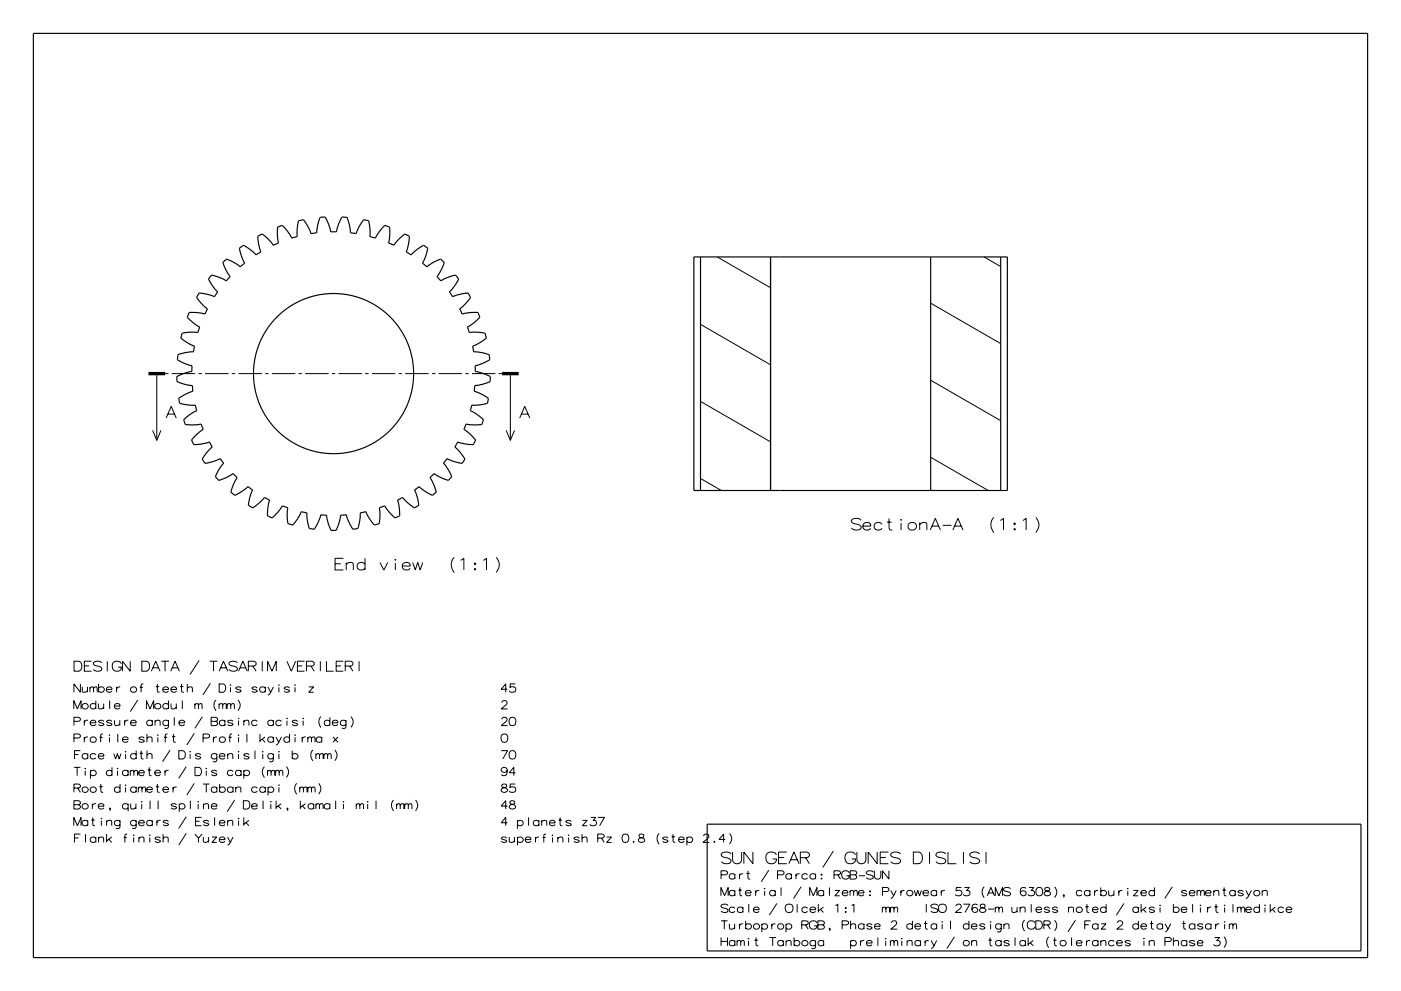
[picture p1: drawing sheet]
<svg xmlns="http://www.w3.org/2000/svg" width="420mm" height="297mm" viewBox="0 0 420 297" stroke-linecap="round" stroke-linejoin="round" font-family="sans-serif">
<g fill="none" stroke="#000" stroke-width=".3">
<path d="M215 77l16 9.2M295 77l5 2.9M210 97.2l21 12.1M279 90.9l21 12.1M47 112v20M49.5 112h1M51.5 112h7M59.5 112h1M61.5 112h7M69.5 112h1M71.5 112h7M79.5 112h1"/>
<path d="M81.5 112h7M89.5 112h1M91.5 112h7M99.5 112h1M101.5 112h7M109.5 112h1M111.5 112h7M119.5 112h1M121.5 112h7M129.5 112h1M131.5 112h7M139.5 112h1"/>
<path d="M141.5 112h7M149.5 112h1M153 112v20M279 114l21 12.1M45.8 129l1.2 3 1.2-3M49.8 125.3l1.5-3.5 1.5 3.5M50.3 124.1h2M151.8 129l1.2 3 1.2-3M155.8 125.3l1.5-3.5 1.5 3.5M156.3 124.1h2M210 120.3l21 12.1M279 137l17.2 10"/>
<path d="M210 143.4l6.2 3.6M258.2 155.9a2.06 2.06 0 0 0-3 .1 1.21 1.21 0 0 0 1.5 1 1.36 1.36 0 0 1 1.5 1.3 2.06 2.06 0 0 1-3-.1M258.7 157.7h2.3a1.23 1.23 0 0 0-1.5-1.1 1.23 1.23 0 0 0-.8 1.8 1.23 1.23 0 0 0 1.9 .3l.4-.4M264.4 157.1a1.25 1.25 0 0 0-1.9-.3 1.25 1.25 0 0 0 .1 1.9 1.47 1.47 0 0 0 1.8-.4M265.9 156.5h1.4M266.5 155.4v2.8l.2 .5 .8 .2M270.1 155.7v.2zM270.1 156.8v2.1M272.3 157.1a1.25 1.25 0 0 1 2-.3 1.25 1.25 0 0 1-.2 1.9 1.26 1.26 0 0 1-1.5-.1 1.26 1.26 0 0 1-.3-1.5zM275.7 157.2a1.57 1.57 0 0 1 2-.4l.2 2.1M275.7 156.6v2.3M278.9 158.9l1.5-3.5 1.5 3.5"/>
<path d="M279.4 157.7h2M282.6 157.4h2.6M285.7 158.9l1.5-3.5 1.5 3.5M286.2 157.7h2M298 155.1a3.3 3.3 0 0 0 0 4.5M299.9 156l.9-.6v3.5M303.9 158.6l.3-.2 .2 .3-.3 .2zM304.1 156.8l.3 .1-.2 .3-.3-.2zM306.7 156l.9-.6v3.5M310.5 155.1a3.2 3.2 0 0 1 0 4.5M100.4 169h1.7M102.9 167.3h-2.5v3.5h2.5"/>
<path d="M103.8 169.1a1.57 1.57 0 0 1 2-.4l.1 2.1M103.8 168.6v2.2M109.4 169.1a1.25 1.25 0 0 0-1.9-.3 1.25 1.25 0 0 0 .1 1.9 1.47 1.47 0 0 0 1.8-.4M109.4 167.3v3.5M113.9 168.6l1.2 2.2 1.2-2.2M118.5 167.7v.2zM118.5 168.7v2.1M120.6 169.6h2.4a1.23 1.23 0 0 0-1.6-1 1.23 1.23 0 0 0-.7 1.7 1.23 1.23 0 0 0 1.8 .4l.5-.4M123.7 168.6l.8 2.2 .7-2.2 .8 2.2 .8-2.2M136.2 167a3.3 3.3 0 0 0 0 4.6M138.1 167.9l1-.6v3.5M142.2 168.9l.3-.2 .1 .3-.3 .2z"/>
<path d="M142.2 170.5l.3-.1 .1 .3-.3 .1zM144.9 167.9l.9-.6v3.5M148.8 167a3.2 3.2 0 0 1 0 4.6M22.2 198.2h1.3a1.61 1.61 0 0 1 1.1 1.5 1.61 1.61 0 0 1-1.1 1.5h-1.3zM25.3 199.6h1.4M27.4 198.2h-2.1v3h2.1M30.5 198.6a1.76 1.76 0 0 0-2.5 .1 1.03 1.03 0 0 0 1.3 .9 1.17 1.17 0 0 1 1.2 1.1 1.76 1.76 0 0 1-2.5-.1M32.2 198.2v3M36.4 198.9a1.49 1.49 0 0 0-2.2-.4 1.49 1.49 0 0 0-.2 2.1 1.49 1.49 0 0 0 2.1 .2l.3-.8h-1M39 198.2v3l-2.3-3v3M42.5 198.2h1.4a1.61 1.61 0 0 1 1 1.5 1.61 1.61 0 0 1-1 1.5h-1.4zM48.3 198.2h2.3"/>
<path d="M49.5 198.2v3M59.7 197.9l-2.7 4.2M62.8 198.2h2.4M64 198.2v3M71.2 198.6a1.77 1.77 0 0 0-2.6 .1 1.03 1.03 0 0 0 1.3 .9 1.17 1.17 0 0 1 1.3 1.1 1.77 1.77 0 0 1-2.6-.1M74.5 199.6h1.7l.6-.5v-.5l-.7-.4h-1.6v3M75.8 199.6l1 1.6M78.6 198.2v3M86 198.2l1.3 3 1.3-3M89.2 199.6h1.4M91.3 198.2h-2.1v3h2.1M91.9 199.6h1.7l.6-.5v-.5l-.7-.4h-1.6v3"/>
<path d="M93.2 199.6l1 1.6M96 198.2v3M97.9 198.2v3h2.1M100.8 199.6h1.4M102.9 198.2h-2.1v3h2.1M103.5 199.6h1.7l.6-.5v-.5l-.7-.4h-1.6v3M104.8 199.6l1 1.6M107.6 198.2v3M22.1 212.5v-2.5l1.1 2.5 1.1-2.5v2.5M22.2 216.2h1.4l.5-.4v-.4l-.6-.4h-1.3v2.5M24.1 205v2.5l-1.9-2.5v2.5M24.7 205.9l.1 1.4a1.13 1.13 0 0 0 1.4-.3"/>
<path d="M25.3 215.9v1.6M26.2 205.9v1.6M26.4 215.9a.92 .92 0 0 0-1.1 .6M27 206.3l.5-.4 .4 .1 .1 .3 .9-.4 .2 .4v1.2M27 205.9v1.6M27 216.6h1.7a.88 .88 0 0 0-1.1-.7 .88 .88 0 0 0-.5 1.2 .88 .88 0 0 0 1.3 .3l.3-.3M28 206.3v1.2M28.7 211.2a.91 .91 0 0 0-1.3-.2 .91 .91 0 0 0 0 1.4 .91 .91 0 0 0 1.3-.3M28.7 210v2.5M29.5 210.9l.1 1.4a1.14 1.14 0 0 0 1.5-.3M29.5 206.2a.93 .93 0 0 1 1.4-.3 .93 .93 0 0 1 0 1.5 .93 .93 0 0 1-1.4-.3M29.5 205v2.5"/>
<path d="M30.9 220l-.6 .1-.1 .3v2.1M31.1 210.9v1.6M31.2 216.2a.95 .95 0 0 0-1.7 .1l.4 .2a1.19 1.19 0 0 1 1.3 .7l-1.1 .3-.6-.4M31.9 206.6h1.7a.88 .88 0 0 0-1.2-.7 .88 .88 0 0 0-.5 1.2 .88 .88 0 0 0 1.3 .3l.4-.3M32.9 210v2.5M33.6 216.2a.95 .95 0 0 0-1.6 .1l.3 .2a1.19 1.19 0 0 1 1.3 .7l-1 .3-.6-.4M34.3 211.6h1.7a.88 .88 0 0 0-1.1-.7 .88 .88 0 0 0-.6 1.2 .88 .88 0 0 0 1.4 .3l.3-.3M34.3 215.9l.2 1.4a1.14 1.14 0 0 0 1.4-.3M34.9 205.9v1.6M35.3 220v2.5M35.9 215.9v1.6M36 205.9a.92 .92 0 0 0-1.1 .6"/>
<path d="M37.4 215.9v1.6M38.5 215.9a.92 .92 0 0 0-1.1 .6M39.1 216.6h1.7a.88 .88 0 0 0-1.1-.7 .88 .88 0 0 0-.5 1.2 .88 .88 0 0 0 1.3 .3l.3-.3M41.3 209.8l-2.2 3.5M41.9 206h.9M43 205l-.6 .1-.1 .3v2.1M43.9 212.5v-2.5l1.1 2.5 1.1-2.5v2.5M44.1 220v2.5M45.4 201.2l1.3-3 1.3 3M45.7 216.2a.91 .91 0 0 0-1.4-.2 .91 .91 0 0 0 0 1.4 .91 .91 0 0 0 1.4-.3M45.7 215.9v1.6M45.8 200.1h1.7"/>
<path d="M46.5 216.3a1.11 1.11 0 0 1 1.4-.3l.1 1.5M46.5 215.9v1.6M46.7 205.8h1M47.2 205v2l.1 .3 .5 .2M48.8 206.6h1.7a.88 .88 0 0 0-1.1-.7 .88 .88 0 0 0-.5 1.2 .88 .88 0 0 0 1.3 .3l.3-.3M50.2 220l-.5 .1-.2 .3v2.1M50.5 211.2a.91 .91 0 0 0-1.4-.2 .91 .91 0 0 0 0 1.4 .91 .91 0 0 0 1.4-.3M50.5 216.2a.91 .91 0 0 0-1.4-.2 .91 .91 0 0 0 0 1.4 .91 .91 0 0 0 1.4-.3M50.5 215.9l-.1 2.2-.4 .2-.7-.1M50.5 210v2.5M51.2 201.2l1.3-3 1.3 3M51.2 206.6h1.7a.88 .88 0 0 0-1.1-.7 .88 .88 0 0 0-.5 1.2 .88 .88 0 0 0 1.3 .3l.3-.3"/>
<path d="M51.3 210.9l.1 1.4a1.14 1.14 0 0 0 1.4-.3M51.6 200.1h1.8M52 220v2l.1 .3 .6 .2M52.2 215v2.5M52.8 210.9v1.6M53.7 216.6h1.6a.88 .88 0 0 0-1.1-.7 .88 .88 0 0 0-.5 1.2 .88 .88 0 0 0 1.3 .3l.3-.3M54 205.8h1M54.4 205v2l.1 .3 .6 .2M54.7 210v2.5M56.2 206.3a1.13 1.13 0 0 1 1.4-.3l.1 1.5M56.2 205v2.5M58.3 219.8l-2.3 3.5"/>
<path d="M58.4 211.3l.6-.4 .4 .1 .1 .3 .8-.4 .3 .4v1.2M58.4 210.9v1.6M59.5 211.3v1.2M60.7 214.8l-2.3 3.5M63.1 204.8l-2.3 3.5M63.3 215h1.4l.5 .4v.4l-.5 .4 .5 .5v.4l-.3 .2-1.6 .2zM63.3 216.2h1.4M64.8 209.8a2.33 2.33 0 0 0 0 3.2M65.7 211.3l.5-.4 .4 .1 .2 .3 .8-.4 .2 .4v1.2M65.7 210.9v1.6M65.7 201.2l1.3-3 1.3 3M66.1 200.1h1.8"/>
<path d="M66.8 211.3v1.2M66.8 207.5a1.33 1.33 0 0 0 .9-1.3 1.33 1.33 0 0 0-.9-1.2h-1.1v2.5h1.1M67.4 216.2a.91 .91 0 0 0-1.3-.2 .91 .91 0 0 0 0 1.4 .91 .91 0 0 0 1.3-.3M67.4 215.9v1.6M68.1 211.3l.6-.4 .4 .1 .1 .3 .8-.4 .3 .4v1.2M68.1 210.9v1.6M69.1 205.2v.2zM69.1 206v1.5M69.2 211.3v1.2M69.6 220l-.6 .1-.1 .3v2.1M69.9 216.2a.95 .95 0 0 0-1.7 .1l.4 .2a1.19 1.19 0 0 1 1.3 .7l-1 .3-.7-.4M71.4 209.8a2.29 2.29 0 0 1 0 3.2"/>
<path d="M71.5 201.2l1.3-3 1.3 3M71.5 215.2v.2zM71.5 216v1.5M71.9 200.1h1.8M72.3 206.2a.95 .95 0 0 0-1.6 .1l.3 .2a1.18 1.18 0 0 1 1.3 .7l-.3 .2a1.08 1.08 0 0 1-1.3-.3M73.1 216.3a1.11 1.11 0 0 1 1.4-.3l.1 1.5M73.1 215.9v1.6M74 220v2.5M77.1 206.2a.95 .95 0 0 0-1.6 .1l.3 .2a1.18 1.18 0 0 1 1.3 .7l-.3 .2a1.08 1.08 0 0 1-1.3-.3M77.1 216.2a.91 .91 0 0 0-1.4-.2 .91 .91 0 0 0 0 1.4 .91 .91 0 0 0 1.4-.3M77.9 220v2.5M79.5 206.2a.91 .91 0 0 0-1.3-.2 .91 .91 0 0 0 0 1.4 .91 .91 0 0 0 1.3-.3"/>
<path d="M79.5 205.9v1.6M80.2 201.2v-3l1.3 3 1.3-3v3M80.3 205.9l.9 1.6M82 205.9l-1.1 2-.6 .4M82 216.2a.91 .91 0 0 0-1.4-.2 .91 .91 0 0 0 0 1.4 .91 .91 0 0 0 1.4-.3M82 215.9v1.6M83.6 205.2v.2zM83.6 206v1.5M84.4 216.2a.91 .91 0 0 0-1.4-.2 .91 .91 0 0 0 0 1.4 .91 .91 0 0 0 1.4-.3M86 215.2v.2zM86 216v1.5M86.8 206.2a.95 .95 0 0 0-1.6 .1l.3 .2a1.18 1.18 0 0 1 1.3 .7l-.3 .2a1.08 1.08 0 0 1-1.3-.3"/>
<path d="M86.8 220v2.5M88.5 205.2v.2zM88.5 206v1.5M89.2 216.2a.95 .95 0 0 0-1.6 .1l.3 .2a1.18 1.18 0 0 1 1.3 .7l-1 .3-.6-.4M90.8 215.3h.2zM90.9 216v1.5M92.6 205.9h1.4l-1.4 1.6h1.4M96.2 214.8a2.32 2.32 0 0 0 0 3.2M98.9 216.2a.91 .91 0 0 0-1.4-.2 .91 .91 0 0 0 0 1.4 .91 .91 0 0 0 1.4-.3M98.9 215v2.5M99.6 216.6h1.7a.88 .88 0 0 0-1.1-.7 .88 .88 0 0 0-.5 1.2 .88 .88 0 0 0 1.3 .3l.3-.3M103.7 216.2a.91 .91 0 0 0-1.3-.2 .91 .91 0 0 0 0 1.4 .91 .91 0 0 0 1.3-.3"/>
<path d="M103.7 215.9l-.1 2.2-.4 .2-.7-.1M105.2 214.8a2.28 2.28 0 0 1 0 3.2M150.4 210.6v-.1a.84 .84 0 0 1 .9-.6 .84 .84 0 0 1 .7 .6l-.4 .8-1.4 1.2h2M150.4 215.6v-.1a.84 .84 0 0 1 .9-.6 .84 .84 0 0 1 .7 .6l-.4 .8-1.4 1.2h2M152.1 206.6h-1.9l1.4-1.6v2.5M153 215.1a1.25 1.25 0 0 1 1.7 .8 1.25 1.25 0 0 1-.9 1.6h-.3a1.46 1.46 0 0 1-.5-2.4zM154.5 205h-1.5l-.1 1.1a.96 .96 0 0 1 1.4-.2 .96 .96 0 0 1 0 1.4l-.5 .2a.86 .86 0 0 1-1.1-.5M22.2 221.2h1.4l.5-.4v-.4l-.6-.4h-1.3v2.5M22.2 236.2h1.4l.5-.4v-.4l-.6-.4h-1.3v2.5M22.2 240h1.3l.6 .4v.4l-.5 .4 .5 .5v.4l-.3 .2-1.6 .2zM22.2 230h1.9M22.3 226.1h1.2"/>
<path d="M23.1 230v2.5M23.3 236.2l.8 1.3M24.1 225h-1.8v2.5M25.3 220.9v1.6M25.5 230.2v.2zM25.5 231v1.5M26.3 226.2a.91 .91 0 0 0-1.4-.2 .91 .91 0 0 0 0 1.4 .91 .91 0 0 0 1.4-.3M26.3 225.9v1.6M26.4 220.9a.92 .92 0 0 0-1.1 .6M27.1 231.2a.93 .93 0 0 1 1.4-.3 .93 .93 0 0 1 0 1.5 .93 .93 0 0 1-1.4-.3M27.1 230.9v2.5M28.7 226.2a.91 .91 0 0 0-1.3-.2 .91 .91 0 0 0 0 1.4 .91 .91 0 0 0 1.3-.3"/>
<path d="M29.5 226.6h1.7a.88 .88 0 0 0-1.2-.7 .88 .88 0 0 0-.5 1.2 .88 .88 0 0 0 1.3 .3l.4-.3M29.8 235.8h1M29.8 221h1M30.2 235v2l.1 .3 .6 .2M32.8 220.2v.2zM32.8 221v1.5M33.6 231.2a.91 .91 0 0 0-1.4-.2 .91 .91 0 0 0 0 1.4 .91 .91 0 0 0 1.4-.3M33.6 230v2.5M34.1 225.9l.6 1.6 .5-1.6 .5 1.6 .6-1.6M35.2 230.2v.2zM35.2 231v1.5M36 236.2a.91 .91 0 0 0-1.4-.2 .91 .91 0 0 0 0 1.4 .91 .91 0 0 0 1.4-.3"/>
<path d="M36 235v2.5M36.7 221.6h1.7a.88 .88 0 0 0-1.1-.7 .88 .88 0 0 0-.5 1.2 .88 .88 0 0 0 1.3 .3l.3-.3M37.6 225.3h.1zM37.6 235.3h.1zM37.6 226v1.5M37.6 236v1.5M38.4 231.2a.91 .91 0 0 0-1.4-.2 .91 .91 0 0 0 0 1.4 .91 .91 0 0 0 1.4-.3M38.4 230.9v1.6M39.1 231.3l.5-.4 .4 .1 .1 .3 .9-.4 .2 .4v1.2M39.1 230.9v1.6M40.1 231.3v1.2M40.8 226.2a.91 .91 0 0 0-1.3-.2 .91 .91 0 0 0 0 1.4 .91 .91 0 0 0 1.3-.3"/>
<path d="M40.8 236.2a.91 .91 0 0 0-1.3-.2 .91 .91 0 0 0 0 1.4 .91 .91 0 0 0 1.3-.3M40.8 225v2.5M40.8 235.9v1.6M41.5 236.3l.5-.4 .4 .1 .2 .3 .8-.4 .3 .4v1.2M41.5 235.9v1.6M41.6 231.6h1.7a.88 .88 0 0 0-1.2-.7 .88 .88 0 0 0-.5 1.2 .88 .88 0 0 0 1.3 .3l.4-.3M41.9 225.8h1M42.3 225v2l.1 .3 .6 .2M42.6 236.3v1.2M43.3 221.2a.95 .95 0 0 0-1.7 .1l.4 .2a1.19 1.19 0 0 1 1.3 .7l-.4 .2a1.07 1.07 0 0 1-1.3-.3M44 236.6h1.7a.88 .88 0 0 0-1.2-.7 .88 .88 0 0 0-.5 1.2 .88 .88 0 0 0 1.3 .3l.4-.3M44.1 221.3a1.13 1.13 0 0 1 1.4-.3l.1 1.5"/>
<path d="M44.1 226.3a1.13 1.13 0 0 1 1.4-.3l.1 1.5M44.1 225v2.5M44.3 230.8h1M44.7 230v2l.2 .3 .5 .2M45 240v2.5M46.4 231.6h1.7a.88 .88 0 0 0-1.1-.7 .88 .88 0 0 0-.6 1.2 .88 .88 0 0 0 1.4 .3l.3-.3M46.7 235.8h1M47.2 235v2l.1 .3 .5 .2M47.3 220.2v.2zM47.3 221v1.5M47.4 240v2.5M48.8 236.6h1.7a.88 .88 0 0 0-1.1-.7 .88 .88 0 0 0-.5 1.2 .88 .88 0 0 0 1.3 .3l.3-.3"/>
<path d="M49.2 221h.9M49.5 230.9v1.6M50.5 230.9a.91 .91 0 0 0-1 .6M51 224.8l-2.3 3.5M51.6 220.8h1M51.9 235.9v1.6M53 235.9a.91 .91 0 0 0-1.1 .6M53.6 225h1.1a1.34 1.34 0 0 1 .9 1.2 1.34 1.34 0 0 1-.9 1.3h-1.1zM55.8 229.8l-2.2 3.5M57 225.2v.2zM57 226v1.5M57.1 240v2.5"/>
<path d="M58.3 234.8l-2.3 3.5M59.5 232.5a1.33 1.33 0 0 0 .9-1.3 1.33 1.33 0 0 0-.8-1.2h-1.1v2.5h1.1M60.2 226.2a.95 .95 0 0 0-1.6 .1l.3 .2a1.19 1.19 0 0 1 1.3 .7l-.3 .2a1.08 1.08 0 0 1-1.3-.3M60.9 221.2h1.4l.5-.4v-.4l-.6-.4h-1.3v2.5M60.9 235h1.9M61.8 230.2v.2zM61.8 231v1.5M61.8 235v2.5M64 220.9v1.6M65 226.2a.91 .91 0 0 0-1.3-.2 .91 .91 0 0 0 0 1.4 .91 .91 0 0 0 1.3-.3M65 225.9l-.1 2.2-.4 .2-.7-.1M65 231.2a.95 .95 0 0 0-1.6 .1l.3 .2a1.18 1.18 0 0 1 1.3 .7l-1 .3-.6-.4"/>
<path d="M65 236.2a.91 .91 0 0 0-1.3-.2 .91 .91 0 0 0 0 1.4 .91 .91 0 0 0 1.3-.3M65 235.9v1.6M65.1 220.9a.91 .91 0 0 0-1.1 .6M65.8 226.6h1.6a.88 .88 0 0 0-1.1-.7 .88 .88 0 0 0-.5 1.2 .88 .88 0 0 0 1.3 .3l.3-.3M65.8 236.2a.93 .93 0 0 1 1.4-.3 .93 .93 0 0 1 0 1.5 .93 .93 0 0 1-1.4-.3M65.8 235v2.5M68.2 226.3a1.13 1.13 0 0 1 1.5-.3l.1 1.5M68.2 225.9v1.6M68.5 221h1M69.9 231.2a.91 .91 0 0 0-1.4-.2 .91 .91 0 0 0 0 1.4 .91 .91 0 0 0 1.4-.3M69.9 236.2a.91 .91 0 0 0-1.4-.2 .91 .91 0 0 0 0 1.4 .91 .91 0 0 0 1.4-.3M69.9 235.9v1.6"/>
<path d="M70.3 239.8l-2.2 3.5M70.7 236.3a1.13 1.13 0 0 1 1.4-.3l.1 1.5M70.7 235.9v1.6M71.4 225.3h.2zM71.5 220.2v.2zM71.5 221v1.5M71.5 226v1.5M72.3 231.2a.91 .91 0 0 0-1.4-.2 .91 .91 0 0 0 0 1.4 .91 .91 0 0 0 1.4-.3M72.3 230.9v1.6M73.1 231.2a.93 .93 0 0 1 1.4-.3 .93 .93 0 0 1 0 1.5 .93 .93 0 0 1-1.4-.3M73.1 230.9v2.5M74.7 226.2a.95 .95 0 0 0-1.6 .1l.3 .2a1.19 1.19 0 0 1 1.3 .7l-.3 .2a1.08 1.08 0 0 1-1.3-.3"/>
<path d="M76.4 225v2.5M77.1 236.2a.91 .91 0 0 0-1.4-.2 .91 .91 0 0 0 0 1.4 .91 .91 0 0 0 1.4-.3M78.6 221.5l.9 1M78.7 225.3h.2zM78.8 226v1.5M78.9 240v2.5M79.3 229.8a2.32 2.32 0 0 0 0 3.2M79.5 220.9l-1.6 1.1M79.5 236.2a.91 .91 0 0 0-1.3-.2 .91 .91 0 0 0 0 1.4 .91 .91 0 0 0 1.3-.3M79.5 235.9v1.6M80.2 231.3l.6-.4 .4 .1 .1 .3 .8-.4 .3 .4v1.2M80.2 230.9v1.6"/>
<path d="M80.3 236.2a.93 .93 0 0 1 1.5-.3 .93 .93 0 0 1 0 1.5 .93 .93 0 0 1-1.5-.3M80.3 235.9v2.5M81.3 231.3v1.2M82 221.2a.91 .91 0 0 0-1.4-.2 .91 .91 0 0 0 0 1.4 .91 .91 0 0 0 1.4-.3M82 226.2a.91 .91 0 0 0-1.4-.2 .91 .91 0 0 0 0 1.4 .91 .91 0 0 0 1.4-.3M82 225.9l-.2 2.2-.4 .2-.6-.1M82 220.9v1.6M82.6 231.3l.6-.4 .4 .1 .1 .3 .8-.4 .3 .4v1.2M82.6 230.9v1.6M82.7 220.9l.9 1.6M82.8 240v2.5M83.5 225.3h.2z"/>
<path d="M83.5 235.3h.2zM83.6 226v1.5M83.6 236v1.5M83.7 231.3v1.2M84.4 220.9l-1.1 2-.6 .4M85.9 229.8a2.28 2.28 0 0 1 0 3.2M86.8 221.2a.91 .91 0 0 0-1.4-.2 .91 .91 0 0 0 0 1.4 .91 .91 0 0 0 1.4-.3M87.6 226.2a.93 .93 0 0 1 1.4-.3 .93 .93 0 0 1 0 1.5 .93 .93 0 0 1-1.4-.3M87.6 225v2.5M88.5 220.2v.2zM88.5 221v1.5M89 234.8a2.33 2.33 0 0 0 0 3.2"/>
<path d="M89.9 236.3l.5-.4 .4 .1 .2 .3 .8-.4 .2 .4v1.2M89.9 235.9v1.6M90 240v2.5M90.6 220.9v1.6M91 236.3v1.2M91.7 220.9a.91 .91 0 0 0-1.1 .6M92.3 221.3l.5-.4 .4 .1 .2 .3 .8-.4 .3 .4v1.2M92.3 236.3l.5-.4 .4 .1 .2 .3 .8-.4 .3 .4v1.2M92.3 220.9v1.6M92.3 235.9v1.6M93.4 221.3v1.2M93.4 236.3v1.2"/>
<path d="M93.8 224.8a2.32 2.32 0 0 0 0 3.2M94.7 226.3l.6-.4 .4 .1 .1 .3 .8-.4 .3 .4v1.2M94.7 225.9v1.6M95.5 234.8a2.29 2.29 0 0 1 0 3.2M95.8 226.3v1.2M96.5 221.2a.91 .91 0 0 0-1.4-.2 .91 .91 0 0 0 0 1.4 .91 .91 0 0 0 1.4-.3M96.5 220.9v1.6M97.1 226.3l.6-.4 .4 .1 .1 .3 .8-.4 .3 .4v1.2M97.1 225.9v1.6M98.2 226.3v1.2M99.8 220.9l1.5 1.6M100.4 224.8a2.28 2.28 0 0 1 0 3.2"/>
<path d="M100.6 240v2.5M101.3 220.9l-1.5 1.6M112.7 240v2.5M118 239.8a2.32 2.32 0 0 0 0 3.2M124.6 239.8a2.28 2.28 0 0 1 0 3.2M150.2 225h2l-1.5 2.5M150.6 220.1a1.26 1.26 0 0 1 1.7 .8 1.26 1.26 0 0 1-.9 1.6 1.31 1.31 0 0 1-1.3-.9 1.31 1.31 0 0 1 .5-1.5zM150.6 235.1l-.1 .7 1.5 .7a.92 .92 0 0 1-.6 1 .92 .92 0 0 1-1.2-.6l.4-.7 1.1-.3 .2-.6a1.04 1.04 0 0 0-1.3-.2zM152.1 230.8a.87 .87 0 0 0-1.1-.8 .87 .87 0 0 0-.6 1.1 .94 .94 0 0 0 .9 .4 .94 .94 0 0 0 .8-.7 1.25 1.25 0 0 1-1.2 1.7l-.5-.4M153 225.1a1.25 1.25 0 0 1 1.7 .8 1.25 1.25 0 0 1-.9 1.6h-.3a1.46 1.46 0 0 1-.5-2.4zM154.5 235h-1.5l-.1 1.1a.96 .96 0 0 1 1.4-.2 .96 .96 0 0 1 0 1.4l-.5 .2a.86 .86 0 0 1-1.1-.5M154.5 231.6h-1.8l1.3-1.6v2.5"/>
<path d="M22.1 247.5v-2.5l1.1 2.5 1.1-2.5v2.5M22.2 241.2h1.4M22.3 251.1h1.2M24.1 250h-1.8v2.5M25.6 250v2.5M26.3 246.2a.91 .91 0 0 0-1.4-.2 .91 .91 0 0 0 0 1.4 .91 .91 0 0 0 1.4-.3M26.3 245.9v1.6M27.4 245.8h1M27.7 240.9v1.6M27.8 245v2l.1 .3 .6 .2M28.7 251.2a.91 .91 0 0 0-1.3-.2 .91 .91 0 0 0 0 1.4 .91 .91 0 0 0 1.3-.3M28.7 250.9v1.6"/>
<path d="M28.8 240.9a.91 .91 0 0 0-1.1 .6M29.5 241.6h1.7a.88 .88 0 0 0-1.2-.7 .88 .88 0 0 0-.5 1.2 .88 .88 0 0 0 1.3 .3l.4-.3M29.5 251.3a1.11 1.11 0 0 1 1.5-.3l.1 1.5M29.5 250.9v1.6M30.3 245.3h.2zM30.4 246v1.5M32 246.3a1.13 1.13 0 0 1 1.4-.3l.1 1.5M32 245.9v1.6M32 250v2.5M32.6 251.5l.9 1M33.1 242.3l-.2 .2-.1-.2h.3l-.3 .6M33.5 250.9l-1.5 1.1"/>
<path d="M36 246.2a.91 .91 0 0 0-1.4-.2 .91 .91 0 0 0 0 1.4 .91 .91 0 0 0 1.4-.3M36 245.9l-.1 2.2-.4 .2-.7-.1M37.1 251h.9M38.1 250l-.5 .1-.2 .3v2.1M38.4 241.2a.91 .91 0 0 0-1.4-.2 .91 .91 0 0 0 0 1.4 .91 .91 0 0 0 1.4-.3M38.4 240.9v2.3M39.2 240.9l.1 1.4a1.14 1.14 0 0 0 1.4-.3M40 250.3h.1zM40.1 251v1.5M40.7 240.9v1.6M40.8 246.2a.91 .91 0 0 0-1.3-.2 .91 .91 0 0 0 0 1.4 .91 .91 0 0 0 1.3-.3M40.8 245.9l-.1 2.2-.4 .2-.7-.1"/>
<path d="M41.6 246.6h1.7a.88 .88 0 0 0-1.2-.7 .88 .88 0 0 0-.5 1.2 .88 .88 0 0 0 1.3 .3l.4-.3M41.6 251.3a1.11 1.11 0 0 1 1.4-.3l.2 1.5M41.6 250.9v1.6M42.4 240.3h.2zM42.5 241v1.5M44.9 250.2v.2zM44.9 251v1.5M45.7 246.2a.91 .91 0 0 0-1.4-.2 .91 .91 0 0 0 0 1.4 .91 .91 0 0 0 1.4-.3M45.7 245.9v1.6M47 245.9v1.6M48.1 251.2a.95 .95 0 0 0-1.6 .1l.3 .2a1.18 1.18 0 0 1 1.3 .7l-.3 .2a1.08 1.08 0 0 1-1.3-.3M48.1 245.9a.92 .92 0 0 0-1.1 .6"/>
<path d="M48.9 251.3a1.11 1.11 0 0 1 1.4-.3l.1 1.5M48.9 250v2.5M50.5 246.2a.95 .95 0 0 0-1.6 .1l.3 .2a1.19 1.19 0 0 1 1.3 .7l-1 .3-.6-.4M52.9 241.2a.95 .95 0 0 0-1.6 .1l.3 .2a1.19 1.19 0 0 1 1.3 .7l-.3 .2a1.08 1.08 0 0 1-1.3-.3M53.7 241.2a.93 .93 0 0 1 1.4-.3 .93 .93 0 0 1 0 1.5 .93 .93 0 0 1-1.4-.3M53.7 240.9v2.5M55.8 244.8l-2.2 3.5M55.8 249.8l-2.2 3.5M58.4 250l1.1 1.2 1.1-1.2M58.6 246.1h1.2M59.3 240.3h.2zM59.4 241v1.5"/>
<path d="M59.5 251.2v1.3M60.4 245h-1.8v2.5h1.8M61 250.9l.1 1.4a1.13 1.13 0 0 0 1.4-.3M61 241.3a1.12 1.12 0 0 1 1.4-.3l.1 1.5M61 240.9v1.6M62.5 250.9v1.6M62.6 246.2a.95 .95 0 0 0-1.6 .1l.3 .2a1.19 1.19 0 0 1 1.3 .7l-1 .3-.6-.4M63.3 241.6h1.7a.88 .88 0 0 0-1.1-.7 .88 .88 0 0 0-.5 1.2 .88 .88 0 0 0 1.3 .3l.3-.3M63.5 250.9h1.5l-1.5 1.6h1.5M64.3 245v2.5M65.8 246.6h1.6a.88 .88 0 0 0-1.1-.7 .88 .88 0 0 0-.5 1.2 .88 .88 0 0 0 1.3 .3l.3-.3M65.8 251.6h1.6a.88 .88 0 0 0-1.1-.7 .88 .88 0 0 0-.5 1.2 .88 .88 0 0 0 1.3 .3l.3-.3"/>
<path d="M68.2 250.9l.9 1.6M68.2 246.3a1.13 1.13 0 0 1 1.5-.3l.1 1.5M68.2 245.9v1.6M69.9 250.9l-1.1 2-.6 .4M71.5 245.2v.2zM71.5 246v1.5M73.1 245v2.5M73.7 246.5l.9 1M74.1 242.5a1.34 1.34 0 0 0 .8-1.3 1.34 1.34 0 0 0-.8-1.2h-1.1v2.5h1.1M74.6 245.9l-1.5 1.1M75.4 241.6h1.7a.88 .88 0 0 0-1.1-.7 .88 .88 0 0 0-.5 1.2 .88 .88 0 0 0 1.3 .3l.3-.3M81.2 240.2v.2z"/>
<path d="M81.2 241v1.5M83.4 241.5l.9 1M84.3 240.9l-1.5 1.1M86.3 242.3l-.2 .2-.1-.2h.3l-.2 .6M90.7 241.5l.9 1M91.6 240.9l-1.6 1.1M94.1 241.2a.91 .91 0 0 0-1.4-.2 .91 .91 0 0 0 0 1.4 .91 .91 0 0 0 1.4-.3M94.1 240.9v1.6M94.7 241.3l.6-.4 .4 .1 .1 .3 .8-.4 .3 .4v1.2M94.7 240.9v1.6M95.8 241.3v1.2M98.9 241.2a.91 .91 0 0 0-1.4-.2 .91 .91 0 0 0 0 1.4 .91 .91 0 0 0 1.4-.3"/>
<path d="M98.9 240.9v1.6M102.9 240.3h.1zM103 241v1.5M106.8 241.3l.6-.4 .4 .1 .1 .3 .8-.4 .3 .4v1.2M106.8 240.9v1.6M107.9 241.3v1.2M110.1 240.3h.2zM110.2 241v1.5M118.9 241.3l.6-.4 .4 .1 .1 .3 .8-.4 .3 .4v1.2M118.9 240.9v1.6M120 241.3v1.2M121.3 241.3l.6-.4 .4 .1 .1 .3 .8-.4 .3 .4v1.2"/>
<path d="M121.3 240.9v1.6M122.4 241.3v1.2M151.9 251.2a.95 .95 0 0 0-1.6 .1l.3 .2a1.19 1.19 0 0 1 1.3 .7l-.3 .2a1.07 1.07 0 0 1-1.3-.3M152.1 241.6h-1.9l1.4-1.6v2.5M152.1 246.6h-1.9l1.4-1.6v2.5M152.7 250.9l.1 1.4a1.13 1.13 0 0 0 1.4-.3M153 240.1l-.1 .5 .2 .3 1.3 .6a.92 .92 0 0 1-.6 1.1 .92 .92 0 0 1-1.1-.7l.4-.7 1-.3 .2-.6a1.03 1.03 0 0 0-1.3-.2zM154.2 250.9v1.6M155.1 246.2a.93 .93 0 0 1 1.4-.3 .93 .93 0 0 1 0 1.5 .93 .93 0 0 1-1.4-.3M155.1 251.2a.93 .93 0 0 1 1.4-.3 .93 .93 0 0 1 0 1.5 .93 .93 0 0 1-1.4-.3M155.1 245.9v2.5M155.1 250.9v2.5"/>
<path d="M157.5 251.6h1.7a.88 .88 0 0 0-1.2-.7 .88 .88 0 0 0-.5 1.2 .88 .88 0 0 0 1.3 .3l.4-.3M158.5 245v2.5M160.5 250.9v1.6M161.6 246.2a.91 .91 0 0 0-1.4-.2 .91 .91 0 0 0 0 1.4 .91 .91 0 0 0 1.4-.3M161.6 245.9v1.6M161.6 250.9a.92 .92 0 0 0-1.1 .6M162.4 246.3a1.12 1.12 0 0 1 1.4-.3l.1 1.5M162.4 245.9v1.6M162.7 251h.9M163.7 250l-.6 .1-.1 .3v2.1M164.7 246.6h1.7a.88 .88 0 0 0-1.1-.7 .88 .88 0 0 0-.5 1.2 .88 .88 0 0 0 1.3 .3l.3-.3M165.6 250.3h.1z"/>
<path d="M165.6 251v1.5M167.2 251.3a1.11 1.11 0 0 1 1.4-.3l.2 1.5M167.2 250.9v1.6M167.5 245.8h1M167.9 245v2l.1 .3 .6 .2M170.4 250.3h.2zM170.5 251v1.5M171.2 246.2a.95 .95 0 0 0-1.6 .1l.4 .2a1.19 1.19 0 0 1 1.2 .7l-1 .3-.6-.4M173.7 251.2a.95 .95 0 0 0-1.6 .1l.3 .2a1.18 1.18 0 0 1 1.3 .7l-.4 .2a1.08 1.08 0 0 1-1.2-.3M174.5 251.3a1.11 1.11 0 0 1 1.4-.3l.1 1.5M174.5 250v2.5M174.6 245.9h1.4l-1.4 1.6h1.4"/>
<path d="M177.1 245h1.5l-.8 .9 .9 .2a1.03 1.03 0 0 1-.5 1.4 1.03 1.03 0 0 1-1.3-.5M179.2 251.2h1.4l.5-.4v-.4l-.5-.4h-1.4v2.5M179.3 245h1.9l-1.4 2.5M180.3 251.2l.8 1.3M181.9 250.9h1.4l-1.4 1.6h1.4M186.9 250.1a1.26 1.26 0 0 1 1.7 .8 1.26 1.26 0 0 1-.9 1.6 1.31 1.31 0 0 1-1.3-.9 1.31 1.31 0 0 1 .5-1.5zM189.9 252.1l.2 .2-.1 .2-.2-.2zM191.7 250.1l-.1 .5 .2 .3 1.3 .6a.92 .92 0 0 1-.6 1 .92 .92 0 0 1-1.1-.6l.4-.7 1.1-.4 .1-.5a1.04 1.04 0 0 0-1.3-.2zM197.6 249.8a2.32 2.32 0 0 0 0 3.2M200.3 251.2a.95 .95 0 0 0-1.6 .1l.3 .2a1.19 1.19 0 0 1 1.3 .7l-.3 .2a1.07 1.07 0 0 1-1.3-.3M201.3 250.8h1M201.8 250v2l.1 .3 .6 .2"/>
<path d="M203.4 251.6h1.7a.88 .88 0 0 0-1.1-.7 .88 .88 0 0 0-.5 1.2 .88 .88 0 0 0 1.3 .3l.3-.3M205.9 251.2a.93 .93 0 0 1 1.4-.3 .93 .93 0 0 1 0 1.5 .93 .93 0 0 1-1.4-.3M205.9 250.9v2.5M210.9 250.6v-.1a.84 .84 0 0 1 .8-.6 .84 .84 0 0 1 .8 .6l-.4 .8-1.4 1.2h2M214.1 252.1l.2 .2-.1 .2-.2-.2zM217.4 251.6h-1.8l1.3-1.6v2.5M218.7 249.8a2.28 2.28 0 0 1 0 3.2M219.2 255.9a2.06 2.06 0 0 0-3 .1 1.21 1.21 0 0 0 1.5 1 1.36 1.36 0 0 1 1.5 1.3 2.06 2.06 0 0 1-3-.1M219.6 255.4v2.2a1.36 1.36 0 0 0 1.4 1.3 1.36 1.36 0 0 0 1.3-1.3v-2.2M225.7 255.4v3.5l-2.7-3.5v3.5M232.8 256.2a1.79 1.79 0 0 0-2.4-.6 1.79 1.79 0 0 0-.7 2.4 1.79 1.79 0 0 0 2.3 .7l.5-.3 .3-1h-1.2M233.4 257h1.7"/>
<path d="M235.9 255.4h-2.5v3.5h2.5M236.5 258.9l1.5-3.5 1.5 3.5M237 257.7h2M239.9 257h2.1l.6-.5v-.6l-.7-.5h-2v3.5M241.5 257l1.1 1.9M249.8 255.1l-3.1 4.9M256.5 256.2a1.79 1.79 0 0 0-2.4-.6 1.79 1.79 0 0 0-.7 2.4 1.79 1.79 0 0 0 2.3 .7l.5-.3 .3-1h-1.2M256.9 255.4l.1 2.8a1.38 1.38 0 0 0 1.5 .7 1.38 1.38 0 0 0 1.1-1.3v-2.2M263 255.4v3.5l-2.7-3.5v3.5M263.9 257h1.7M266.4 255.4h-2.5v3.5h2.5M270 255.9a2.06 2.06 0 0 0-3 .1 1.21 1.21 0 0 0 1.5 1 1.36 1.36 0 0 1 1.5 1.3 2.06 2.06 0 0 1-3-.1"/>
<path d="M273.8 255.4h1.6a1.87 1.87 0 0 1 1.2 1.7 1.87 1.87 0 0 1-1.2 1.8h-1.6zM278.7 255.4v3.5M283.5 255.9a2.06 2.06 0 0 0-2.9 .1 1.21 1.21 0 0 0 1.4 1 1.36 1.36 0 0 1 1.5 1.3 2.06 2.06 0 0 1-2.9-.1M284.2 255.4v3.5h2.5M288.8 255.4v3.5M293.7 255.9a2.06 2.06 0 0 0-3 .1 1.21 1.21 0 0 0 1.5 1 1.36 1.36 0 0 1 1.5 1.3 2.06 2.06 0 0 1-3-.1M295.6 255.4v3.5M216.1 268.5v-2.5l1.1 2.5 1.1-2.5v2.5M216.2 262.2h1.4l.5-.4v-.4l-.6-.4h-1.3v2.5M216.2 276h1.9M217.1 276v2.5M218.3 271.4a1.23 1.23 0 0 0-2.1 .3l1 .5a.97 .97 0 0 1 1.1 .9 1.47 1.47 0 0 1-2.1-.1"/>
<path d="M218.7 276.9l.1 1.4a1.13 1.13 0 0 0 1.4-.3M220.2 276.9v1.6M220.3 262.2a.91 .91 0 0 0-1.4-.2 .91 .91 0 0 0 0 1.4 .91 .91 0 0 0 1.4-.3M220.3 267.2a.91 .91 0 0 0-1.4-.2 .91 .91 0 0 0 0 1.4 .91 .91 0 0 0 1.4-.3M220.3 272.2a.91 .91 0 0 0-1.4-.2 .91 .91 0 0 0 0 1.4 .91 .91 0 0 0 1.4-.3M220.3 261.9v1.6M220.3 266.9v1.6M221.4 266.8h1M221.7 261.9v1.6M221.7 276.9v1.6M221.8 266v2l.1 .3 .6 .2M222.7 272.2a.91 .91 0 0 0-1.3-.2 .91 .91 0 0 0 0 1.4 .91 .91 0 0 0 1.3-.3"/>
<path d="M222.7 271.9v1.6M222.8 261.9a.92 .92 0 0 0-1.1 .6M222.8 276.9a.92 .92 0 0 0-1.1 .6M223.5 267.6h1.7a.88 .88 0 0 0-1.2-.7 .88 .88 0 0 0-.5 1.2 .88 .88 0 0 0 1.3 .3l.4-.3M223.5 277.2a.93 .93 0 0 1 1.4-.3 .93 .93 0 0 1 0 1.5 .93 .93 0 0 1-1.4-.3M223.5 276v2.5M223.8 261.8h1M224.2 261v2l.1 .3 .6 .2M224.5 271v2.5M225.9 272.6h1.7a.88 .88 0 0 0-1.2-.7 .88 .88 0 0 0-.5 1.2 .88 .88 0 0 0 1.3 .3l.4-.3M226.5 266.9v1.6M227.6 266.9a.91 .91 0 0 0-1.1 .6"/>
<path d="M228.4 277.2a.93 .93 0 0 1 1.4-.3 .93 .93 0 0 1 0 1.5 .93 .93 0 0 1-1.4-.3M228.4 276.9v2.5M229.2 266.2v.2zM229.2 267v1.5M230.5 260.8l-2.3 3.5M231.4 276.9v1.6M232.4 267.2a.91 .91 0 0 0-1.4-.2 .91 .91 0 0 0 0 1.4 .91 .91 0 0 0 1.4-.3M232.4 266.9v1.6M232.5 276.9a.92 .92 0 0 0-1.1 .6M232.9 270.8l-2.3 3.5M233.1 262.2h1.4l.5-.4v-.4l-.5-.4h-1.4v2.5M234.1 266v2.5"/>
<path d="M235.6 277.2a.93 .93 0 0 1 1.4-.3 .93 .93 0 0 1 0 1.5 .93 .93 0 0 1-1.4-.3M235.6 276.9v2.5M237.3 262.2a.91 .91 0 0 0-1.4-.2 .91 .91 0 0 0 0 1.4 .91 .91 0 0 0 1.4-.3M237.3 261.9v1.6M238.6 261.9v1.6M239 271v2.5M239.7 261.9a.91 .91 0 0 0-1.1 .6M240.2 265.8l-2.3 3.5M240.4 277.2h1.4l.5-.4v-.4l-.6-.4h-1.3v2.5M241.5 277.2l.8 1.3M242.1 262.2a.91 .91 0 0 0-1.4-.2 .91 .91 0 0 0 0 1.4 .91 .91 0 0 0 1.4-.3M242.1 272.2a.91 .91 0 0 0-1.4-.2 .91 .91 0 0 0 0 1.4 .91 .91 0 0 0 1.4-.3"/>
<path d="M242.7 268.5v-2.5l1.1 2.5 1.1-2.5v2.5M242.8 272.6h1.7a.88 .88 0 0 0-1.1-.7 .88 .88 0 0 0-.5 1.2 .88 .88 0 0 0 1.3 .3l.3-.3M244.5 262.2a.91 .91 0 0 0-1.4-.2 .91 .91 0 0 0 0 1.4 .91 .91 0 0 0 1.4-.3M244.5 261.9v1.6M244.9 276.6a1.22 1.22 0 0 0-1.8-.4 1.22 1.22 0 0 0 0 1.9 1.22 1.22 0 0 0 1.8-.3v-.3h-.8M245.2 276h1.4l.5 .4v.4l-.5 .4 .5 .5v.4l-.3 .2-1.6 .2zM245.2 277.2h1.4M245.3 271v2.5M246 272.5l.8 1M246.1 262.1l.2-.1 .1 .2-.2 .1zM246.2 263.1l.2 .2-.1 .2-.2-.2zM246.8 271.9l-1.5 1.1"/>
<path d="M246.9 267.2a.91 .91 0 0 0-1.3-.2 .91 .91 0 0 0 0 1.4 .91 .91 0 0 0 1.3-.3M246.9 266.9v1.6M248.7 266v2.5M248.9 278.3l-.2 .2-.2-.2h.4l-.3 .6M250 262.2h1.5l.5-.4v-.4l-.6-.4h-1.4v2.5M250.3 266.9h1.4l-1.4 1.6h1.4M250.5 271.4l.7-.4v2.5M251.2 262.2l.8 1.3M252.5 277.2h1.4l.5-.4v-.4l-.6-.4h-1.3v2.5M252.5 267.6h1.7a.88 .88 0 0 0-1.1-.7 .88 .88 0 0 0-.6 1.2 .88 .88 0 0 0 1.4 .3l.3-.3M253.4 272.1l.2-.1 .1 .2-.2 .1zM253.4 273.3l.2-.2 .1 .2-.2 .2z"/>
<path d="M254.6 261.6a1.22 1.22 0 0 0-1.9-.4 1.22 1.22 0 0 0 0 1.9 1.22 1.22 0 0 0 1.9-.3v-.3h-.8M254.8 267.3l.6-.4 .4 .1 .1 .3 .8-.4 .3 .4v1.2M254.8 266.9v1.6M254.9 261h1.3l.6 .4v.4l-.5 .4 .5 .5v.4l-.3 .2-1.6 .2zM254.9 262.2h1.4M255 277.3a1.13 1.13 0 0 1 1.4-.3l.1 1.5M255 276v2.5M255.3 271.4l.7-.4v2.5M255.9 267.3v1.2M257.3 267.6h1.7a.88 .88 0 0 0-1.1-.7 .88 .88 0 0 0-.5 1.2 .88 .88 0 0 0 1.3 .3l.3-.3M257.5 262.5h1.8M259 277.2a.91 .91 0 0 0-1.4-.2 .91 .91 0 0 0 0 1.4 .91 .91 0 0 0 1.4-.3"/>
<path d="M259 276.9v1.6M260.6 267.1l.2-.1 .2 .2-.2 .1zM260.6 268.3l.2-.2 .2 .2-.2 .2zM261.4 277.2a.95 .95 0 0 0-1.6 .1l.4 .2a1.18 1.18 0 0 1 1.2 .7l-.3 .2a1.08 1.08 0 0 1-1.3-.3M261.8 261.4a1.24 1.24 0 0 0-2.1 .3l1.1 .5a.98 .98 0 0 1 1 .9 1.47 1.47 0 0 1-2.1-.1M262.1 261v1.5a.97 .97 0 0 0 1 1 .97 .97 0 0 0 1-1v-1.5M262.2 277.6h1.7a.88 .88 0 0 0-1.2-.7 .88 .88 0 0 0-.5 1.2 .88 .88 0 0 0 1.3 .3l.4-.3M264.5 272.3l.6-.4 .4 .1 .1 .3 .8-.4 .3 .4v1.2M264.5 271.9v1.6M264.5 267.2h1.5l.5-.4v-.4l-.6-.4h-1.4v2.5M265.6 272.3v1.2M266.5 261v2.5l-2-2.5v2.5"/>
<path d="M266.9 272.3l.6-.4 .4 .1 .1 .3 .8-.4 .3 .4v1.2M266.9 271.9v1.6M267 266.9l.9 1.6M267.3 276.6v-.1a.84 .84 0 0 1 .8-.6 .84 .84 0 0 1 .7 .6l-.4 .8-1.4 1.2h2M268 272.3v1.2M268.7 266.9l-1.1 2-.6 .4M270.1 266.9v1.6M271.2 266.9a.92 .92 0 0 0-1.1 .6M273.5 277.2a.91 .91 0 0 0-1.3-.2 .91 .91 0 0 0 0 1.4 .91 .91 0 0 0 1.3-.3M273.5 276v2.5M274.1 266.9l.5 1.6 .6-1.6 .5 1.6 .5-1.6M274.3 277.6h1.7a.88 .88 0 0 0-1.2-.7 .88 .88 0 0 0-.5 1.2 .88 .88 0 0 0 1.3 .3l.4-.3"/>
<path d="M276.7 267.6h1.7a.88 .88 0 0 0-1.1-.7 .88 .88 0 0 0-.6 1.2 .88 .88 0 0 0 1.4 .3l.3-.3M277 276.8h1M277.5 276v2l.1 .3 .5 .2M277.7 271v2.5M280.8 267.2a.91 .91 0 0 0-1.4-.2 .91 .91 0 0 0 0 1.4 .91 .91 0 0 0 1.4-.3M280.8 277.2a.91 .91 0 0 0-1.4-.2 .91 .91 0 0 0 0 1.4 .91 .91 0 0 0 1.4-.3M280.8 266.9v1.6M280.8 276.9v1.6M281.2 271.4a1.23 1.23 0 0 0-2.1 .3l1 .5a.97 .97 0 0 1 1.1 .9 1.47 1.47 0 0 1-2.1-.1M282.2 266.9v1.6M282.4 276.3h.1zM282.5 277v1.5"/>
<path d="M283.3 266.9a.92 .92 0 0 0-1.1 .6M285 276v2.5M286.6 271.6v-.1a.84 .84 0 0 1 .8-.6 .84 .84 0 0 1 .8 .6l-.4 .8-1.4 1.2h1.9M288.2 266h-1.5l-.1 1.1a.96 .96 0 0 1 1.4-.2 .96 .96 0 0 1 0 1.4l-.5 .2a.85 .85 0 0 1-1.1-.5M288.8 271h2l-1.5 2.5M289.1 266h1.5l-.8 .9 .9 .2a1.03 1.03 0 0 1-.5 1.4 1.03 1.03 0 0 1-1.4-.5M290.5 277.2a.91 .91 0 0 0-1.4-.2 .91 .91 0 0 0 0 1.4 .91 .91 0 0 0 1.4-.3M290.5 276v2.5M291.2 277.6h1.7a.88 .88 0 0 0-1.1-.7 .88 .88 0 0 0-.6 1.2 .88 .88 0 0 0 1.4 .3l.3-.3M293 271.3a.95 .95 0 0 0-1.5 .1 1.21 1.21 0 0 0-.1 1.5 1.21 1.21 0 0 0 1.4 .4 .72 .72 0 0 0 0-1.2h-1.1l-.3 .5M294 271.1l-.1 .5 .2 .3 1.3 .6a.92 .92 0 0 1-.6 1 .92 .92 0 0 1-1.1-.6l.4-.7 1-.3 .2-.6a1.04 1.04 0 0 0-1.3-.2zM295.1 265.8a2.32 2.32 0 0 0 0 3.2"/>
<path d="M295.3 277.2a.95 .95 0 0 0-1.6 .1l.3 .2a1.18 1.18 0 0 1 1.3 .7l-.3 .2a1.08 1.08 0 0 1-1.3-.3M296 268.5l1-2.5 1.1 2.5M296.2 272.5h1.9M296.3 267.6h1.5M297 276.2v.2zM297 277v1.5M298.4 268.5v-2.5l1.1 2.5 1.1-2.5v2.5M298.4 272.3l.5-.4 .4 .1 .2 .3 .8-.4 .3 .4v1.2M298.4 271.9v1.6M299.5 272.3v1.2M300.2 277.2a.91 .91 0 0 0-1.4-.2 .91 .91 0 0 0 0 1.4 .91 .91 0 0 0 1.4-.3M300.2 276.9l-.2 2.2-.4 .2-.7-.1"/>
<path d="M301 277.3a1.13 1.13 0 0 1 1.4-.3l.1 1.5M301 276.9v1.6M302.9 266.4a1.23 1.23 0 0 0-2.1 .3l1.1 .5a.97 .97 0 0 1 1 .9 1.47 1.47 0 0 1-2.1-.1M303.3 271.9l.2 1.4a1.14 1.14 0 0 0 1.4-.3M304.9 271.9v1.6M305.8 272.3a1.11 1.11 0 0 1 1.4-.3l.1 1.5M305.8 271.9v1.6M307.2 275.8a2.32 2.32 0 0 0 0 3.2M307.5 266.3a.94 .94 0 0 0-1.5 .1 1.21 1.21 0 0 0-.1 1.5 1.21 1.21 0 0 0 1.4 .4 .72 .72 0 0 0 0-1.2h-1.1l-.3 .5M308.5 266h1.5l-.9 .9 .9 .2a1.03 1.03 0 0 1-.5 1.4 1.03 1.03 0 0 1-1.3-.5M309.1 271v2.5M310.2 276.6a1.22 1.22 0 0 0-1.8-.4 1.22 1.22 0 0 0 0 1.9 1.22 1.22 0 0 0 1.8-.3"/>
<path d="M310.5 276h1.1a1.34 1.34 0 0 1 .9 1.2 1.34 1.34 0 0 1-.9 1.3h-1.1zM310.6 272.6h1.7a.88 .88 0 0 0-1.2-.7 .88 .88 0 0 0-.5 1.2 .88 .88 0 0 0 1.3 .3l.4-.3M311 266.1a1.25 1.25 0 0 1 1.6 .8 1.25 1.25 0 0 1-.9 1.6h-.3a1.46 1.46 0 0 1-.4-2.4zM312.9 277.2h1.5l.5-.4v-.4l-.6-.4h-1.4v2.5M313.4 266.1l-.2 .5 .2 .3 1.4 .6a.92 .92 0 0 1-.7 1.1 .92 .92 0 0 1-1.1-.7l.4-.7 1.2-.4 .1-.5a1.03 1.03 0 0 0-1.3-.2zM314.1 277.2l.8 1.3M314.7 272.2a.95 .95 0 0 0-1.6 .1l.3 .2a1.19 1.19 0 0 1 1.3 .7l-1 .3-.6-.4M316.2 265.8a2.28 2.28 0 0 1 0 3.2M316.2 275.8a2.28 2.28 0 0 1 0 3.2M317.1 272.2a.95 .95 0 0 0-1.6 .1l.3 .2a1.18 1.18 0 0 1 1.3 .7l-1 .3-.6-.4M319 268.3l-.2 .2-.1-.2h.3l-.2 .6M320.3 272.3a1.11 1.11 0 0 1 1.4-.3l.1 1.5"/>
<path d="M320.3 271.9v1.6M322.4 275.8l-2.2 3.5M324.3 267.2a.91 .91 0 0 0-1.3-.2 .91 .91 0 0 0 0 1.4 .91 .91 0 0 0 1.3-.3M325.2 277.1h1.2M325.4 271.8h1M325.8 271v2l.2 .3 .5 .2M326.8 267.2a.91 .91 0 0 0-1.4-.2 .91 .91 0 0 0 0 1.4 .91 .91 0 0 0 1.4-.3M326.8 266.9v1.6M327 276h-1.8v2.5M327.5 272.6h1.7a.88 .88 0 0 0-1.1-.7 .88 .88 0 0 0-.6 1.2 .88 .88 0 0 0 1.4 .3l.3-.3M328.1 266.9v1.6M329.2 277.2a.91 .91 0 0 0-1.4-.2 .91 .91 0 0 0 0 1.4 .91 .91 0 0 0 1.4-.3"/>
<path d="M329.2 276.9v1.6M329.2 266.9a.92 .92 0 0 0-1.1 .6M330 267.2a.93 .93 0 0 1 1.4-.3 .93 .93 0 0 1 0 1.5 .93 .93 0 0 1-1.4-.3M330 266v2.5M330.1 276.9h1.5l-1.5 1.6h1.5M331.6 272.2a.91 .91 0 0 0-1.4-.2 .91 .91 0 0 0 0 1.4 .91 .91 0 0 0 1.4-.3M331.6 271v2.5M332.4 266.9l.1 1.4a1.14 1.14 0 0 0 1.4-.3M333.9 266.9v1.6M335 276.6v-.1a.84 .84 0 0 1 .8-.6 .84 .84 0 0 1 .8 .6l-.4 .8-1.4 1.2h1.9M335.4 266.9v1.6M336.5 266.9a.91 .91 0 0 0-1.1 .6"/>
<path d="M336.9 270.8l-2.2 3.5M338.1 266.2v.2zM338.1 267v1.5M339.8 266.9h1.4l-1.4 1.6h1.4M341.3 272.2a.91 .91 0 0 0-1.4-.2 .91 .91 0 0 0 0 1.4 .91 .91 0 0 0 1.4-.3M341.3 277.2a.91 .91 0 0 0-1.4-.2 .91 .91 0 0 0 0 1.4 .91 .91 0 0 0 1.4-.3M341.3 271.9v1.6M341.3 276v2.5M342 267.6h1.7a.88 .88 0 0 0-1.1-.7 .88 .88 0 0 0-.6 1.2 .88 .88 0 0 0 1.4 .3l.3-.3M342 277.6h1.7a.88 .88 0 0 0-1.1-.7 .88 .88 0 0 0-.6 1.2 .88 .88 0 0 0 1.4 .3l.3-.3M342.1 271v2.5M342.7 272.5l.9 1"/>
<path d="M343.6 271.9l-1.5 1.1M344.7 276.8h1.1M345.2 276v2l.1 .3 .6 .2M346.1 267.2a.91 .91 0 0 0-1.4-.2 .91 .91 0 0 0 0 1.4 .91 .91 0 0 0 1.4-.3M346.1 272.2a.95 .95 0 0 0-1.6 .1l.3 .2a1.19 1.19 0 0 1 1.3 .7l-1 .3-.6-.4M346.1 266v2.5M347.8 271.2v.2zM347.8 272v1.5M348.5 277.2a.91 .91 0 0 0-1.3-.2 .91 .91 0 0 0 0 1.4 .91 .91 0 0 0 1.3-.3M348.5 276.9v1.6M349.3 276.9l.9 1.6M351 276.9l-1.1 2-.6 .4"/>
<path d="M351.4 265.8l-2.2 3.5M351.8 272.2a.93 .93 0 0 1 1.4-.3 .93 .93 0 0 1 0 1.5 .93 .93 0 0 1-1.4-.3M351.8 271v2.5M354.1 272.6h1.7a.88 .88 0 0 0-1.1-.7 .88 .88 0 0 0-.6 1.2 .88 .88 0 0 0 1.4 .3l.3-.3M354.4 276.8h1M354.9 276v2l.1 .3 .6 .2M355.8 267.2a.95 .95 0 0 0-1.6 .1l.3 .2a1.19 1.19 0 0 1 1.3 .7l-.3 .2a1.08 1.08 0 0 1-1.3-.3M356.5 267.6h1.7a.88 .88 0 0 0-1.1-.7 .88 .88 0 0 0-.5 1.2 .88 .88 0 0 0 1.3 .3l.3-.3M357.5 271v2.5M358.2 277.2a.91 .91 0 0 0-1.4-.2 .91 .91 0 0 0 0 1.4 .91 .91 0 0 0 1.4-.3M358.2 276.9v1.6M358.9 267.3l.5-.4 .4 .1 .1 .3 .9-.4 .2 .4v1.2"/>
<path d="M358.9 266.9v1.6M359.9 271.2v.2zM359.9 272v1.5M359.9 267.3v1.2M360.6 277.2a.95 .95 0 0 0-1.6 .1l.3 .2a1.19 1.19 0 0 1 1.3 .7l-.3 .2a1.08 1.08 0 0 1-1.3-.3M361.4 267.6h1.7a.88 .88 0 0 0-1.2-.7 .88 .88 0 0 0-.5 1.2 .88 .88 0 0 0 1.3 .3l.4-.3M362 271.9v1.6M363.1 277.2a.91 .91 0 0 0-1.4-.2 .91 .91 0 0 0 0 1.4 .91 .91 0 0 0 1.4-.3M363.1 276.9v1.6M363.1 271.9a.93 .93 0 0 0-1.1 .6M363.9 267.3a1.12 1.12 0 0 1 1.4-.3l.1 1.5M363.9 266.9v1.6"/>
<path d="M364.1 271.8h1M364.4 276.9v1.6M364.5 271v2l.2 .3 .5 .2M365.5 276.9a.92 .92 0 0 0-1.1 .6M366.5 266.8h1M367 266v2l.1 .3 .6 .2M367 271.3h.2zM367 276.3h.2zM367.1 272v1.5M367.1 277v1.5M368.5 277.3l.6-.4 .4 .1 .1 .3 .8-.4 .3 .4v1.2M368.5 276.9v1.6"/>
<path d="M369.6 271v2.5M369.6 277.3v1.2M370.3 267.2a.91 .91 0 0 0-1.4-.2 .91 .91 0 0 0 0 1.4 .91 .91 0 0 0 1.4-.3M370.3 266.9v1.6M371 272.3l.5-.4 .4 .1 .1 .3 .9-.4 .2 .4v1.2M371 271.9v1.6M372 272.3v1.2M372.7 267.2a.95 .95 0 0 0-1.6 .1l.3 .2a1.2 1.2 0 0 1 1.3 .7l-.3 .2a1.08 1.08 0 0 1-1.3-.3M373.5 272.6h1.7a.88 .88 0 0 0-1.2-.7 .88 .88 0 0 0-.5 1.2 .88 .88 0 0 0 1.3 .3l.4-.3M373.5 266.9l.8 1.6M375.2 266.9l-1.1 2-.6 .4M377.6 272.2a.91 .91 0 0 0-1.4-.2 .91 .91 0 0 0 0 1.4 .91 .91 0 0 0 1.4-.3"/>
<path d="M377.6 271v2.5M378.4 267.3a1.12 1.12 0 0 1 1.4-.3l.1 1.5M378.4 266.9v1.6M379.2 271.2v.2zM379.2 272v1.5M380.8 271v2.5M381.4 272.5l.9 1M382.3 271.9l-1.5 1.1M384.8 272.2a.91 .91 0 0 0-1.3-.2 .91 .91 0 0 0 0 1.4 .91 .91 0 0 0 1.3-.3M385.6 272.6h1.6a.88 .88 0 0 0-1.1-.7 .88 .88 0 0 0-.5 1.2 .88 .88 0 0 0 1.3 .3l.3-.3M216.2 281v2.5M216.2 282.1h1.9"/>
<path d="M218.1 281v2.5M220.3 282.2a.91 .91 0 0 0-1.4-.2 .91 .91 0 0 0 0 1.4 .91 .91 0 0 0 1.4-.3M220.3 281.9v1.6M221 282.3l.5-.4 .4 .1 .1 .3 .9-.4 .2 .4v1.2M221 281.9v1.6M222 282.3v1.2M224.4 281.2v.2zM224.4 282v1.5M226.2 281.8h1M226.6 281v2l.2 .3 .5 .2M230.7 281h1.9M231.6 281v2.5"/>
<path d="M234.8 282.2a.91 .91 0 0 0-1.3-.2 .91 .91 0 0 0 0 1.4 .91 .91 0 0 0 1.3-.3M234.8 281.9v1.6M235.6 282.3a1.12 1.12 0 0 1 1.4-.3l.2 1.5M235.6 281.9v1.6M238.1 282.2a.93 .93 0 0 1 1.4-.3 .93 .93 0 0 1 0 1.5 .93 .93 0 0 1-1.4-.3M238.1 281v2.5M244.5 282.2a.91 .91 0 0 0-1.4-.2 .91 .91 0 0 0 0 1.4 .91 .91 0 0 0 1.4-.3M244.5 281.9l-.1 2.2-.4 .2-.7-.1M246.9 282.2a.91 .91 0 0 0-1.3-.2 .91 .91 0 0 0 0 1.4 .91 .91 0 0 0 1.3-.3M246.9 281.9v1.6M255 282.2a.93 .93 0 0 1 1.4-.3 .93 .93 0 0 1 0 1.5 .93 .93 0 0 1-1.4-.3M255 281.9v2.5"/>
<path d="M258 281.9v1.6M259.1 281.9a.92 .92 0 0 0-1.1 .6M259.8 282.6h1.6a.88 .88 0 0 0-1.1-.7 .88 .88 0 0 0-.5 1.2 .88 .88 0 0 0 1.3 .3l.3-.3M263.2 281v2.5M265.5 281.2v.2zM265.5 282v1.5M266.9 282.3l.6-.4 .4 .1 .1 .3 .8-.4 .3 .4v1.2M266.9 281.9v1.6M268 282.3v1.2M270.4 281.2v.2zM270.4 282v1.5M271.9 282.3a1.12 1.12 0 0 1 1.4-.3l.2 1.5"/>
<path d="M271.9 281.9v1.6M276 282.2a.91 .91 0 0 0-1.4-.2 .91 .91 0 0 0 0 1.4 .91 .91 0 0 0 1.4-.3M276 281.9v1.6M277.3 281.9v1.6M278.4 281.9a.92 .92 0 0 0-1.1 .6M279.1 281.9l.9 1.6M280.8 281.9l-1.1 2-.6 .4M286.1 280.8l-2.2 3.5M291.3 282.3a1.12 1.12 0 0 1 1.4-.3l.1 1.5M291.3 281.9v1.6M296.4 281.8h1M296.8 281v2l.1 .3 .6 .2"/>
<path d="M300.2 282.2a.91 .91 0 0 0-1.4-.2 .91 .91 0 0 0 0 1.4 .91 .91 0 0 0 1.4-.3M300.2 281.9v1.6M302.6 282.2a.95 .95 0 0 0-1.6 .1l.3 .2a1.2 1.2 0 0 1 1.3 .7l-.4 .2a1.08 1.08 0 0 1-1.2-.3M304.3 281v2.5M307.4 282.2a.91 .91 0 0 0-1.4-.2 .91 .91 0 0 0 0 1.4 .91 .91 0 0 0 1.4-.3M307.4 281.9v1.6M308.2 281v2.5M308.9 282.5l.8 1M309.7 281.9l-1.5 1.1M314.4 280.8a2.32 2.32 0 0 0 0 3.2M315.7 281.8h1M316.2 281v2l.1 .3 .5 .2"/>
<path d="M321.2 281v2.5M322.7 282.6h1.6a.88 .88 0 0 0-1.1-.7 .88 .88 0 0 0-.5 1.2 .88 .88 0 0 0 1.3 .3l.3-.3M325.7 281.9v1.6M326.8 281.9a.92 .92 0 0 0-1.1 .6M329.2 282.2a.91 .91 0 0 0-1.4-.2 .91 .91 0 0 0 0 1.4 .91 .91 0 0 0 1.4-.3M329.2 281.9v1.6M330 282.3a1.12 1.12 0 0 1 1.4-.3l.1 1.5M330 281.9v1.6M334 282.2a.91 .91 0 0 0-1.3-.2 .91 .91 0 0 0 0 1.4 .91 .91 0 0 0 1.3-.3M334.8 282.6h1.6a.88 .88 0 0 0-1.1-.7 .88 .88 0 0 0-.5 1.2 .88 .88 0 0 0 1.3 .3l.3-.3M338.9 282.2a.95 .95 0 0 0-1.7 .1l.4 .2a1.2 1.2 0 0 1 1.3 .7l-.4 .2a1.08 1.08 0 0 1-1.3-.3M342.9 281.2v.2z"/>
<path d="M342.9 282v1.5M344.5 282.3a1.12 1.12 0 0 1 1.4-.3l.1 1.5M344.5 281.9v1.6M349.2 282.2h1.5l.5-.4v-.4l-.6-.4h-1.4v2.5M351.8 282.3a1.12 1.12 0 0 1 1.4-.3l.1 1.5M351.8 281v2.5M355.8 282.2a.91 .91 0 0 0-1.4-.2 .91 .91 0 0 0 0 1.4 .91 .91 0 0 0 1.4-.3M355.8 281.9v1.6M358.2 282.2a.95 .95 0 0 0-1.6 .1l.3 .2a1.2 1.2 0 0 1 1.3 .7l-.3 .2a1.07 1.07 0 0 1-1.3-.3M358.9 282.6h1.7a.88 .88 0 0 0-1.1-.7 .88 .88 0 0 0-.5 1.2 .88 .88 0 0 0 1.3 .3l.3-.3M364.1 281h1.5l-.8 .9 .9 .2a1.03 1.03 0 0 1-.5 1.4 1.03 1.03 0 0 1-1.4-.5M367 280.8a2.28 2.28 0 0 1 0 3.2"/>
<circle cx="25.5" cy="211.7" r=".89"/>
<circle cx="40" cy="206.7" r=".89"/>
<circle cx="47.3" cy="211.7" r=".89"/>
<circle cx="25.5" cy="236.7" r=".89"/>
<circle cx="27.9" cy="236.7" r=".89"/>
<circle cx="27.9" cy="221.7" r=".89"/>
<circle cx="66.6" cy="221.7" r=".89"/>
<circle cx="25.5" cy="241.7" r=".89"/>
<circle cx="226.8" cy="277.7" r=".89"/>
<circle cx="234" cy="277.7" r=".89"/>
<circle cx="236.6" cy="272.2" r="1.24"/>
<circle cx="272.7" cy="267.7" r=".89"/>
<circle cx="282.5" cy="272.2" r="1.24"/>
<circle cx="323.5" cy="272.7" r=".89"/>
<circle cx="376.8" cy="267.7" r=".89"/>
<circle cx="241.3" cy="282.7" r=".89"/>
<circle cx="289.7" cy="282.7" r=".89"/>
<circle cx="318.7" cy="282.7" r=".89"/>
</g>
<g fill="none" stroke="#000" stroke-width=".35">
<path d="M10 10h400v277h-400zM66.8 78.7l1.1-1.1 2 1 2.1 1.4 1.3-1.1-1-2.3-.5-2.2 .6-.5 .6-.4 1.9 1.2 1.9 1.7 1.4-.9-.7-2.4-.2-2.3 1.3-.7 1.7 1.5 1.6 1.9 1.6-.7-.4-2.5 .1-2.2 1.4-.6 1.5 1.7 1.4 2.2 1.6-.5v-2.5l.4-2.2 1.5-.4 1.2 1.9 1 2.3 1.7-.2 .4-2.5 .7-2.2 1.5-.1 1 2.1 .6 2.4h1.8l.6-2.4 1-2.1 1.5 .1 .7 2.2 .4 2.5 1.7 .2 1-2.3 1.2-1.9 1.5 .4 .4 2.2v2.5l1.6 .5 1.4-2.2 1.5-1.7 1.2 .5 .2 .1 .1 2.2-.4 2.5 1.6 .7 1.6-1.9 1.7-1.5 1.3 .7-.2 2.3-.7 2.4 1.4 .9 1.9-1.7 1.9-1.2 1.2 .9-.5 2.2-1 2.3 1.3 1.1 2.1-1.4 2-1 .7 .7 .4 .4-.4 1-1.8 3.2 1.2 1.3 2.2-1.1 2.2-.7 .9 1.2-1.1 2-1.7 1.9 1 1.4 2.4-.8 2.2-.3 .8 1.3-1.4 1.8-1.9 1.7 .8 1.5 3.6-.5h1.1l.2 .5 .4 1-1.7 1.5-2.1 1.4 .6 1.7 2.5-.1 2.2 .3 .4 1.4-1.8 1.3-2.3 1.1 .3 1.7 2.5 .3 2.2 .6 .1 1.5-2 1.1-2.4 .7 .1 1.7 2.4 .6 2.1 .9-.1 1.6-2.1 .7-2.5 .4-.1 1.8 2.3 .9 1.9 1.2-.3 1.5-2.1 .4-2.6 .1-.4 1.7 2.2 1.2 1.7 1.5-.4 1.4-2.3 .2-2.5-.3-.6 1.6 2 1.5 1.5 1.7-.7 1.4-2.2-.2-2.5-.6-.8 1.5 1.7 1.8 1.3 1.8-.4 .7-.5 .6-2.2-.5-2.3-1-1 1.4 1.4 2 1 2-1 1.2-2.1-.8-2.2-1.3-1.2 1.2 1.2 2.2 .7 2.2-1.2 1-2-1.1-1.9-1.6-1.4 1.1 .8 2.3 .5 2.2-1.3 .8-1.9-1.3-1.7-1.8-1.5 .8 .5 2.4 .1 2.3-1.2 .5-.2 .1-1.6-1.6-1.5-2-1.6 .6 .2 2.5-.2 2.2-1.5 .5-1.4-1.8-1.1-2.3-1.7 .4-.2 2.5-.5 2.2-1.5 .2-1.1-1.9-.9-2.4-1.7 .1-.5 2.5-.8 2.1h-.8h-.8l-.8-2.1-.5-2.5-1.7-.1-.9 2.4-1.1 1.9-1.5-.2-.5-2.2-.2-2.5-1.7-.4-1.1 2.3-1.4 1.8-1.5-.5-.2-2.2 .2-2.5-1.6-.6-1.5 2-1.6 1.6-.3-.1-1.1-.5 .1-2.3 .5-2.4-1.5-.8-1.8 1.8-1.8 1.3-1.3-.8 .5-2.2 .8-2.3-1.4-1.1-1.9 1.6-2 1.1-1.2-1 .7-2.2 1.2-2.2-1.2-1.2-2.2 1.3-2.1 .8-1-1.2 1-2 1.4-2-1-1.4-2.3 1-2.2 .5-.5-.7-.4-.6 1.3-1.8 1.7-1.8-.8-1.5-2.5 .6-2.2 .1-.7-1.3 1.5-1.7 2-1.5-.6-1.6-2.5 .3-2.3-.2-.4-1.4 1.7-1.5 2.2-1.2-.4-1.7-2.6-.1-2.1-.4-.3-1.5 1.9-1.2 2.3-.9-.1-1.8-2.5-.4-2.1-.7-.1-1.6 2.1-.9 2.4-.6 .1-1.7-2.4-.7-2-1.1 .1-1.5 2.2-.6 2.5-.3 .3-1.7-2.3-1.1-1.8-1.3 .4-1.4 2.2-.3 2.5 .1 .6-1.7-2.1-1.4-1.7-1.5 .4-1 .2-.5h1.1l3.6 .5 .8-1.5-1.9-1.7-1.4-1.8 .8-1.3 2.2 .3 2.4 .8 1-1.4-1.7-1.9-1.1-2 .9-1.2 2.2 .7 2.2 1.1 1.2-1.3-1.3-2.1zM208 77h94v70h-94zM210 77v70M231 77v70M279 77v70M300 77v70M212 247h196v38h-196z"/>
<circle cx="100" cy="112" r="24"/>
</g>
<path d="M44.5 112h5M150.5 112h5" fill="none" stroke="#000" stroke-width="1" stroke-linecap="butt"/>
</svg>
